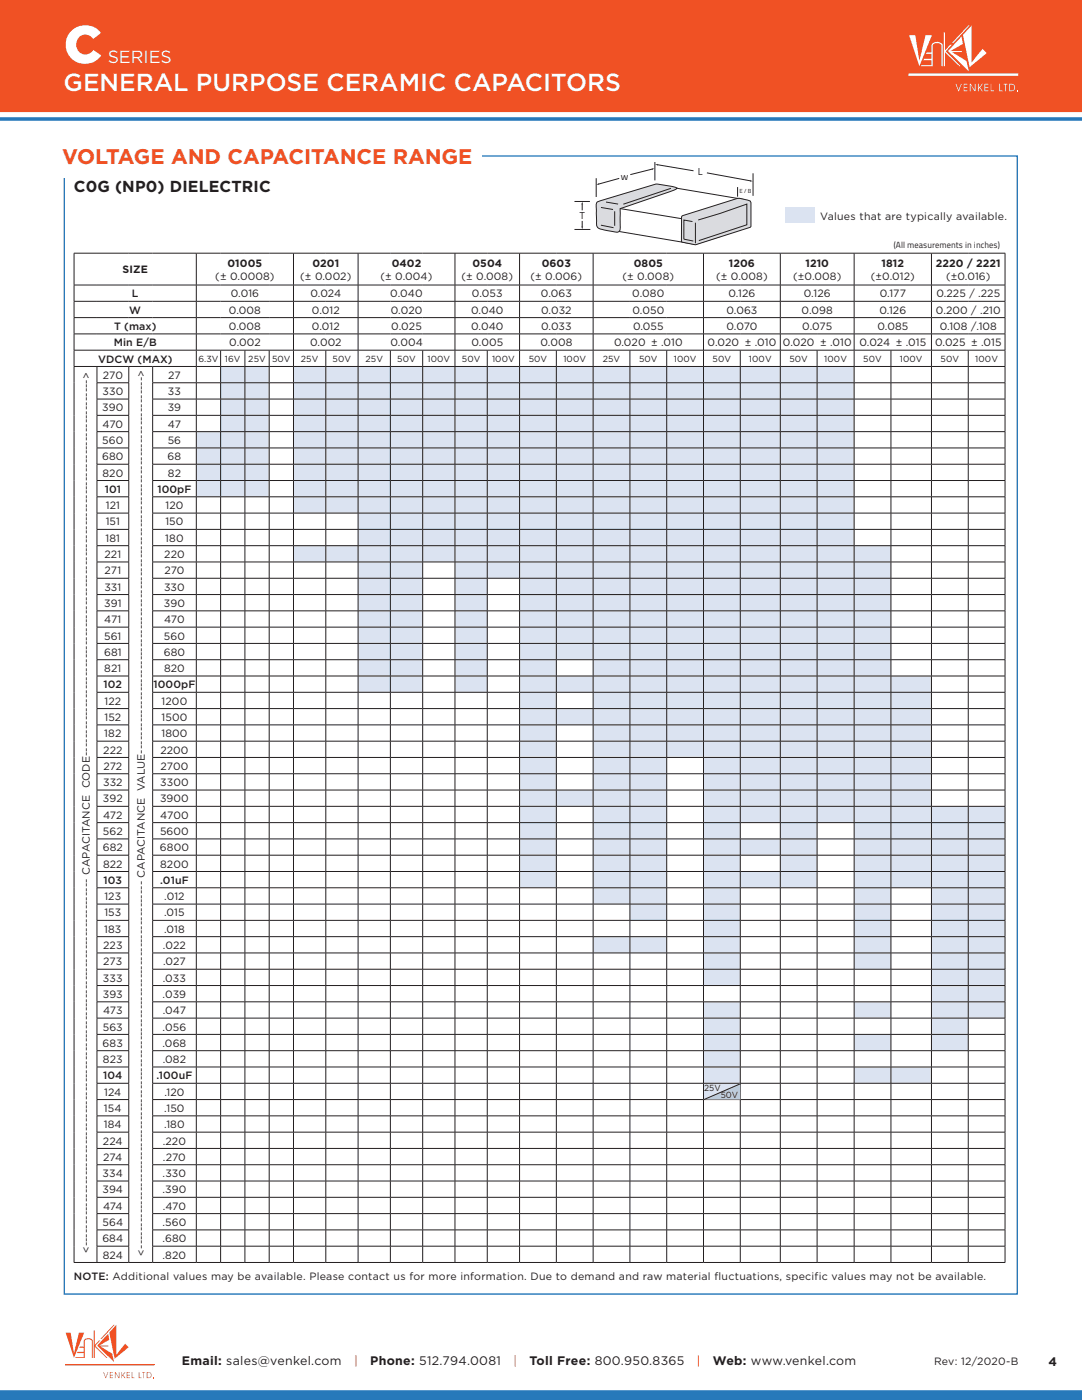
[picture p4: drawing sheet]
<svg xmlns="http://www.w3.org/2000/svg" width="216mm" height="279mm" viewBox="0 0 216 279" stroke-linecap="round" stroke-linejoin="round" font-family="sans-serif">
<defs><g id="words">
<text font-size="10.6" fill="#fff" x="12.7" y="12.6">C</text>
<text font-size="4.9" fill="#fff" x="12.7" y="18.2">GENERAL PURPOSE CERAMIC CAPACITORS</text>
<text font-size="4.2" fill="#f05124" x="12.4" y="32.8">VOLTAGE AND CAPACITANCE RANGE</text>
<text font-size="3.5" fill="#fff" x="21.5" y="12.6">SERIES</text>
<text font-size="3.2" fill="#231f20" x="14.7" y="38.4">C0G (NP0) DIELECTRIC</text>
<g font-size="2.5" fill="#231f20">
<text x="36.3" y="272.4">Email: sales@venkel.com</text>
<text x="73.9" y="272.4">Phone: 512.794.0081</text>
<text x="105.7" y="272.4">Toll Free: 800.950.8365</text>
<text x="142.3" y="272.4">Web: www.venkel.com</text>
<text x="209.2" y="272.6">4</text>
</g>
<g font-size="2.5" fill="#f05124">
<text x="70.6" y="272.4">|</text>
<text x="102.4" y="272.4">|</text>
<text x="139.1" y="272.4">|</text>
</g>
<g font-size="2.1" fill="#231f20">
<text x="163.7" y="43.8">Values that are typically available.</text>
<text x="45.4" y="53.3">01005</text>
<text x="62.3" y="53.3">0201</text>
<text x="78.2" y="53.3">0402</text>
<text x="94.3" y="53.3">0504</text>
<text x="108.1" y="53.3">0603</text>
<text x="126.5" y="53.3">0805</text>
<text x="145.4" y="53.3">1206</text>
<text x="160.7" y="53.3">1210</text>
<text x="175.9" y="53.3">1812</text>
<text x="186.7" y="53.3">2220 / 2221</text>
<text x="24.5" y="54.6">SIZE</text>
<text x="26.3" y="59.4">L</text>
<text x="43" y="55.8">(± 0.0008)</text>
<text x="46" y="59.4">0.016</text>
<text x="59.9" y="55.8">(± 0.002)</text>
<text x="61.9" y="59.4">0.024</text>
<text x="75.9" y="55.8">(± 0.004)</text>
<text x="77.9" y="59.4">0.040</text>
<text x="92.1" y="55.8">(± 0.008)</text>
<text x="94.2" y="59.4">0.053</text>
<text x="105.9" y="55.8">(± 0.006)</text>
<text x="107.9" y="59.4">0.063</text>
<text x="124.2" y="55.8">(± 0.008)</text>
<text x="126.2" y="59.4">0.080</text>
<text x="142.9" y="55.8">(± 0.008)</text>
<text x="145.4" y="59.4">0.126</text>
<text x="158.3" y="55.8">(±0.008)</text>
<text x="160.4" y="59.4">0.126</text>
<text x="173.8" y="55.8">(±0.012)</text>
<text x="175.5" y="59.4">0.177</text>
<text x="186.8" y="59.4">0.225 / .225</text>
<text x="188.8" y="55.8">(±0.016)</text>
<text x="22.7" y="65.9">T (max)</text>
<text x="25.8" y="62.6">W</text>
<text x="45.7" y="62.6">0.008</text>
<text x="45.7" y="65.9">0.008</text>
<text x="62.2" y="62.6">0.012</text>
<text x="62.2" y="65.9">0.012</text>
<text x="78" y="62.6">0.020</text>
<text x="78.1" y="65.9">0.025</text>
<text x="94" y="62.6">0.040</text>
<text x="94" y="65.9">0.040</text>
<text x="108" y="65.9">0.033</text>
<text x="108" y="62.6">0.032</text>
<text x="126.2" y="62.6">0.050</text>
<text x="126.3" y="65.9">0.055</text>
<text x="144.9" y="65.9">0.070</text>
<text x="145" y="62.6">0.063</text>
<text x="160" y="62.6">0.098</text>
<text x="160.1" y="65.9">0.075</text>
<text x="175.1" y="65.9">0.085</text>
<text x="175.5" y="62.6">0.126</text>
<text x="186.8" y="62.6">0.200 / .210</text>
<text x="187.5" y="65.9">0.108 /.108</text>
<text x="22.7" y="69.1">Min E/B</text>
<text x="45.7" y="69.1">0.002</text>
<text x="61.9" y="69.1">0.002</text>
<text x="77.9" y="69.1">0.004</text>
<text x="94.1" y="69.1">0.005</text>
<text x="107.8" y="69.1">0.008</text>
<text x="122.5" y="69.1">0.020 ± .010</text>
<text x="141.2" y="69.1">0.020 ± .010</text>
<text x="156.2" y="69.1">0.020 ± .010</text>
<text x="171.5" y="69.1">0.024 ± .015</text>
<text x="186.6" y="69.1">0.025 ± .015</text>
<text x="19.6" y="72.4">VDCW (MAX)</text>
<text x="20.5" y="75.6">270</text>
<text x="33.6" y="75.6">27</text>
<text x="20.4" y="82.1">390</text>
<text x="20.4" y="78.9">330</text>
<text x="33.5" y="82.1">39</text>
<text x="33.5" y="78.9">33</text>
<text x="20.4" y="88.6">560</text>
<text x="20.5" y="85.4">470</text>
<text x="33.5" y="88.6">56</text>
<text x="33.5" y="85.4">47</text>
<text x="20.4" y="91.9">680</text>
<text x="20.4" y="95.1">820</text>
<text x="33.5" y="91.9">68</text>
<text x="33.5" y="95.1">82</text>
<text x="20.9" y="98.4">101</text>
<text x="21.1" y="101.6">121</text>
<text x="31.4" y="98.4">100pF</text>
<text x="33" y="101.6">120</text>
<text x="21.1" y="104.9">151</text>
<text x="33" y="104.9">150</text>
<text x="20.9" y="111.4">221</text>
<text x="21.1" y="108.1">181</text>
<text x="32.8" y="111.4">220</text>
<text x="33" y="108.1">180</text>
<text x="20.8" y="117.9">331</text>
<text x="20.9" y="114.6">271</text>
<text x="32.7" y="117.9">330</text>
<text x="32.8" y="114.6">270</text>
<text x="20.8" y="121.1">391</text>
<text x="20.8" y="124.4">471</text>
<text x="32.7" y="121.1">390</text>
<text x="32.7" y="124.4">470</text>
<text x="20.8" y="130.9">681</text>
<text x="20.8" y="127.6">561</text>
<text x="32.7" y="130.9">680</text>
<text x="32.7" y="127.6">560</text>
<text x="20.7" y="137.4">102</text>
<text x="20.8" y="134.1">821</text>
<text x="30.6" y="137.4">1000pF</text>
<text x="32.7" y="134.1">820</text>
<text x="20.8" y="143.9">152</text>
<text x="20.8" y="140.6">122</text>
<text x="32.2" y="143.9">1500</text>
<text x="32.3" y="140.6">1200</text>
<text x="20.8" y="147.1">182</text>
<text x="32.2" y="147.1">1800</text>
<text x="20.6" y="150.4">222</text>
<text x="20.6" y="153.6">272</text>
<text x="32" y="150.4">2200</text>
<text x="32" y="153.6">2700</text>
<text x="20.5" y="160.1">392</text>
<text x="20.6" y="156.9">332</text>
<text x="31.9" y="160.1">3900</text>
<text x="32" y="156.9">3300</text>
<text x="20.5" y="166.6">562</text>
<text x="20.6" y="163.4">472</text>
<text x="31.9" y="166.6">5600</text>
<text x="32" y="163.4">4700</text>
<text x="20.5" y="169.9">682</text>
<text x="20.6" y="173.1">822</text>
<text x="31.9" y="169.9">6800</text>
<text x="32" y="173.1">8200</text>
<text x="20.7" y="176.4">103</text>
<text x="20.8" y="179.6">123</text>
<text x="32" y="176.4">.01uF</text>
<text x="32.8" y="179.6">.012</text>
<text x="20.8" y="182.9">153</text>
<text x="32.8" y="182.9">.015</text>
<text x="20.6" y="189.4">223</text>
<text x="20.8" y="186.2">183</text>
<text x="32.5" y="189.4">.022</text>
<text x="32.7" y="186.2">.018</text>
<text x="20.5" y="195.9">333</text>
<text x="20.6" y="192.7">273</text>
<text x="32.5" y="195.9">.033</text>
<text x="32.5" y="192.7">.027</text>
<text x="20.5" y="199.2">393</text>
<text x="20.6" y="202.4">473</text>
<text x="32.5" y="199.2">.039</text>
<text x="32.5" y="202.4">.047</text>
<text x="20.5" y="208.9">683</text>
<text x="20.5" y="205.7">563</text>
<text x="32.4" y="208.9">.068</text>
<text x="32.4" y="205.7">.056</text>
<text x="20.5" y="212.2">823</text>
<text x="20.6" y="215.4">104</text>
<text x="31.2" y="215.4">.100uF</text>
<text x="32.5" y="212.2">.082</text>
<text x="20.8" y="221.9">154</text>
<text x="20.8" y="218.7">124</text>
<text x="32.8" y="221.9">.150</text>
<text x="32.8" y="218.7">.120</text>
<text x="20.7" y="225.2">184</text>
<text x="32.8" y="225.2">.180</text>
<text x="20.5" y="228.4">224</text>
<text x="20.6" y="231.7">274</text>
<text x="32.5" y="228.4">.220</text>
<text x="32.5" y="231.7">.270</text>
<text x="20.4" y="238.2">394</text>
<text x="20.5" y="234.9">334</text>
<text x="32.4" y="238.2">.390</text>
<text x="32.5" y="234.9">.330</text>
<text x="20.4" y="244.7">564</text>
<text x="20.6" y="241.4">474</text>
<text x="32.4" y="244.7">.560</text>
<text x="32.5" y="241.4">.470</text>
<text x="17.9" y="250.1" transform="rotate(-90 17.9 250.1)">&lt;----------------------------------------------------------------------------------- CAPACITANCE CODE-------------------------------------------------------------------------------------&gt;</text>
<text x="20.4" y="247.9">684</text>
<text x="20.5" y="251.2">824</text>
<text x="28.9" y="250.6" transform="rotate(-90 28.9 250.6)">&lt;----------------------------------------------------------------------------------- CAPACITANCE VALUE-------------------------------------------------------------------------------------&gt;</text>
<text x="32.4" y="247.9">.680</text>
<text x="32.4" y="251.2">.820</text>
<text x="14.7" y="255.4">NOTE: Additional values may be available. Please contact us for more information. Due to demand and raw material fluctuations, specific values may not be available.</text>
<text x="186.4" y="272.5">Rev: 12/2020-B</text>
</g>
<g font-size="2" fill="#231f20">
<text x="123.9" y="35.9">w</text>
<text x="139.2" y="34.8">L</text>
<text x="115.7" y="43.8">T</text>
</g>
<g font-size="1.8" fill="#231f20">
<text x="178.3" y="49.5">(All measurements in inches)</text>
<text x="39.6" y="72.2">6.3V</text>
<text x="44.9" y="72.2">16V</text>
<text x="49.5" y="72.2">25V</text>
<text x="54.3" y="72.2">50V</text>
<text x="60" y="72.2">25V</text>
<text x="66.4" y="72.2">50V</text>
<text x="72.9" y="72.2">25V</text>
<text x="79.3" y="72.2">50V</text>
<text x="85.3" y="72.2">100V</text>
<text x="92.2" y="72.2">50V</text>
<text x="98.2" y="72.2">100V</text>
<text x="105.5" y="72.2">50V</text>
<text x="112.4" y="72.2">100V</text>
<text x="120.3" y="72.2">25V</text>
<text x="127.5" y="72.2">50V</text>
<text x="134.4" y="72.2">100V</text>
<text x="142.2" y="72.2">50V</text>
<text x="149.4" y="72.2">100V</text>
<text x="157.5" y="72.2">50V</text>
<text x="164.5" y="72.2">100V</text>
<text x="172.3" y="72.2">50V</text>
<text x="179.6" y="72.2">100V</text>
<text x="187.7" y="72.2">50V</text>
<text x="194.6" y="72.2">100V</text>
<text x="140.5" y="217.8">25V</text>
<text x="143.8" y="219.2">50V</text>
</g>
<text font-size="1.2" fill="#231f20" x="147.6" y="38.4">E/B</text>
</g></defs>
<path d="M-.1 -.1h216v22.3h-216z" fill="#f05124" stroke="#f05124" stroke-width=".35"/>
<g fill="#f05124">
<path d="M23.2 264.4v6l1.8-2.2 .7 .7-2.8 2.3-1.1-5.3z"/>
<path d="M13.1 266h1l.7 4.1 1-4.1h1l-2 5z"/>
<path d="M21.6 266.2l.2 1.2-2 1.1h1.8v.2h-1.6l2.4 1.5 .4 1.6-3.4-3.3z"/>
<path d="M16.9 267.3a1.04 1.04 0 0 1 1.6 .4v3.3h-.2v-3.3a.83 .83 0 0 0-1.4 0v3.3h-1.9l.1-.2h1.6v-.8h-1.3l.1-.2h1.2v-.8h-.9l.1-.3h.8v-1z"/>
<path d="M18.7 265.5h.2v2.9l.9-.9h.2l-1 1.1 2.4 2.4h-.2l-2.3-2.3v2.3h-.2z"/>
<path d="M22.7 264.4h.2l-2.6 2.8h-.3z"/>
<path d="M20.6 273.8h.1l.4 1.1 .4-1.1h.1l-.5 1.2z"/>
<path d="M21.9 273.8h.6v.2h-.5v.4h.5v.1h-.5v.4h.5v.1h-.6z"/>
<path d="M22.9 273.8h.2l.6 1.1v-1.1h.1v1.2h-.1l-.7-1v1h-.1z"/>
<path d="M24.2 273.8h.1v.7l.7-.7-.4 .6 .4 .6h-.1l-.4-.5-.2 .5h-.1z"/>
<path d="M25.3 273.8h.6v.2h-.5v.4h.5v.1h-.5v.4h.5v.1h-.6z"/>
<path d="M26.3 273.8h.1v1.1h.4v.1h-.5z"/>
<path d="M27.7 273.8h.1v1.1h.4v.1h-.5z"/>
<path d="M28.4 273.8h.6v.2h-.3v1h-.1v-1h-.2z"/>
<path d="M30.6 274.8h.1v.2h-.1z"/>
<path d="M29.3 273.8v1.2a.66 .66 0 0 0 .9-.6 .66 .66 0 0 0-.9-.6zM29.4 274a.52 .52 0 0 1 .7 .4 .52 .52 0 0 1-.7 .5z"/>
</g>
<path d="M13 272.4h17.8" fill="none" stroke="#f05124" stroke-width=".2"/>
<path d="M-.1 277.6h216v1.8h-216z" fill="#2779ba" stroke="#2779ba" stroke-width=".35"/>
<path d="M0 23.8h215.9" fill="none" stroke="#2779ba" stroke-width=".71" stroke-linecap="butt"/>
<g fill="#fff">
<path d="M193.9 5.1v7.4l2.2-2.8 .8 .9-3.4 2.8-1.4-6.4z"/>
<path d="M181.4 7h1.2l.9 5.1 1.2-5.1h1.3l-2.5 6.2z"/>
<path d="M191.8 7.3l.3 1.5-2.5 1.4h2.3v.2h-1.9l2.9 1.8 .4 2-4.1-4z"/>
<path d="M186 8.7a1.3 1.3 0 0 1 2.1 .4v4.1h-.3v-4.1a1.03 1.03 0 0 0-1.7 0v4.1h-2.3v-.2h2.1v-1h-1.7l.2-.3h1.5v-.9h-1.1l.1-.4h1v-1.3z"/>
<path d="M188.3 6.5h.3v3.5l1-1.1h.3l-1.2 1.3 3 3h-.3l-2.8-2.8v2.8h-.3z"/>
<path d="M193.2 5.1h.3l-3.2 3.5h-.3z"/>
<path d="M190.7 16.7h.1l.5 1.3 .4-1.3h.2l-.6 1.5h-.1z"/>
<path d="M192.3 16.7h.7v.2h-.6v.5h.6v.1h-.6v.6h.6v.1h-.7z"/>
<path d="M193.5 16.7h.2l.8 1.3v-1.3h.1v1.5h-.1l-.8-1.3v1.3h-.2z"/>
<path d="M195.1 16.7h.2v.8l.7-.8h.1l-.6 .7 .6 .8h-.2l-.5-.7-.1 .2v.5h-.2z"/>
<path d="M196.4 16.7h.8v.2h-.6v.5h.6v.1h-.6v.6h.6v.1h-.8z"/>
<path d="M197.7 16.7h.1v1.4h.5v.1h-.6z"/>
<path d="M199.4 16.7h.1v1.4h.6v.1h-.7z"/>
<path d="M200.2 16.7h.8v.2h-.3v1.3h-.2v-1.3h-.3z"/>
<path d="M203 17.9h.2v.3h-.2z"/>
<path d="M201.5 16.9a.64 .64 0 0 1 .9 .6 .64 .64 0 0 1-.9 .6zM201.4 16.7v1.5a.82 .82 0 0 0 1.2-.7 .82 .82 0 0 0-1.2-.8z"/>
</g>
<path d="M181.3 14.9h21.9" fill="none" stroke="#fff" stroke-width=".45"/>
<path d="M12.8 31.1h190.2v227.2h-190.2z" fill="none" stroke="#2779ba" stroke-width=".26"/>
<path d="M139.9 47.1l6.6-2.1 .1 .3-6.7 2.1z" fill="#dcdddf"/>
<path d="M139.9 47.1l6.6-2.1 .1 .3-6.7 2.1z" fill="none" stroke="#231f20" stroke-width=".2"/>
<path d="M139.9 44.9l6.7-2v.2l-6.7 2.1z" fill="#dcdddf"/>
<path d="M139.9 44.9l6.7-2v.2l-6.7 2.1z" fill="none" stroke="#231f20" stroke-width=".2"/>
<path d="M139.9 46l6.6-2.1 .1 .3-6.7 2.1z" fill="#dcdddf"/>
<path d="M135 37.6l13.3 2.2M123.5 46.2l15.2 2.6M123.7 41.6l15 2.5M139.9 46l6.6-2.1 .1 .3-6.7 2.1zM143.7 47.2l-5 1.6" fill="none" stroke="#231f20" stroke-width=".2"/>
<path d="M119.1 40.4l.6-.3 11.2-3.4 3.2 .5 1 .3-.2 .3-1.2 .5-10 3.3 .1 3.4a.9 .9 0 0 1-.2 1.1 .9 .9 0 0 1-1.1 .2l-1.8-.4a1.49 1.49 0 0 1-1.7-1.8v-3.2z" fill="#dcdddf"/>
<path d="M133.9 37.6l-9.5 3.2M119.1 40.4l.6-.3 11.2-3.4 3.2 .5 1 .3-.2 .3-1.2 .5-10 3.3 .1 3.4a.9 .9 0 0 1-.2 1.1 .9 .9 0 0 1-1.1 .2l-1.8-.4a1.49 1.49 0 0 1-1.7-1.8v-3.2zM119.9 44.9l2.5 .5M119.9 41.4l2.4 .4M120.9 40.3l2.4 .4M122.7 42.2v2.9" fill="none" stroke="#231f20" stroke-width=".2"/>
<path d="M136.1 43.1l11-3.5h.4l1.7 .3 .5 .2 .1 .3v4.8l-.1 .2-10.9 3.5-2.7-.6-.1-.1z" fill="#dcdddf"/>
<path d="M119 35.6v3.7M130.7 32.3v3.7M141.1 34.5l8.7 1.6M147.2 37.3v2M150.3 34.6v4.5M136.1 43.1l11-3.5h.4l1.7 .3 .5 .2 .1 .3v4.8l-.1 .2-10.9 3.5-2.7-.6-.1-.1zM138.2 44.2l-1.7-.3v3.8l1.8 .4M139.3 43.9l4.4-1.3 5.3-1.9v4.2l-9.5 3.1" fill="none" stroke="#231f20" stroke-width=".2"/>
<path d="M149.7 35.9l.6 .3-.7 .1 .2-.2z" fill="#231f20"/>
<path d="M131.1 32.9l7.3 1.2" fill="none" stroke="#231f20" stroke-width=".2"/>
<path d="M130.7 32.8l.6-.1-.1 .2v.2z" fill="#231f20"/>
<path d="M123.6 35.6l-4.2 1.2" fill="none" stroke="#231f20" stroke-width=".2"/>
<path d="M119 36.9l.5-.4-.1 .2 .2 .2z" fill="#231f20"/>
<path d="M130.2 33.7l-4.4 1.2" fill="none" stroke="#231f20" stroke-width=".2"/>
<path d="M130 33.6h.6l-.5 .3 .1-.2z" fill="#231f20"/>
<path d="M116.2 44.1v1.2" fill="none" stroke="#231f20" stroke-width=".2"/>
<path d="M116 45.2l.2 .1 .2-.1-.2 .6z" fill="#231f20"/>
<path d="M114.6 45.8h3.2M116.2 40.7v1.3" fill="none" stroke="#231f20" stroke-width=".2"/>
<path d="M116.2 40.2l.2 .6-.2-.1-.2 .1z" fill="#231f20"/>
<path d="M114.6 40.2h3.1M138.8 44.4v4.1" fill="none" stroke="#231f20" stroke-width=".2"/>
<g fill="#dbe3f1">
<path d="M44 73.1h4.9v3.3h-4.9zM48.9 73.1h4.8v3.3h-4.8zM58.6 73.1h6.4v3.3h-6.4zM65 73.1h6.5v3.3h-6.5zM71.5 73.1h6.4v3.3h-6.4zM77.9 73.1h6.4v3.3h-6.4zM84.3 73.1h6.5v3.3h-6.5zM90.8 73.1h6.4v3.3h-6.4zM97.2 73.1h6.5v3.3h-6.5zM103.7 73.1h7.3v3.3h-7.3zM111 73.1h7.4v3.3h-7.4zM118.4 73.1h7.3v3.3h-7.3zM125.7 73.1h7.3v3.3h-7.3zM133 73.1h7.4v3.3h-7.4zM140.4 73.1h7.3v3.3h-7.3zM147.7 73.1h8v3.3h-8zM155.7 73.1h7.3v3.3h-7.3zM163 73.1h7.4v3.3h-7.4zM44 76.4h4.9v3.2h-4.9zM48.9 76.4h4.8v3.2h-4.8zM58.6 76.4h6.4v3.2h-6.4zM65 76.4h6.5v3.2h-6.5zM71.5 76.4h6.4v3.2h-6.4zM77.9 76.4h6.4v3.2h-6.4zM84.3 76.4h6.5v3.2h-6.5zM90.8 76.4h6.4v3.2h-6.4zM97.2 76.4h6.5v3.2h-6.5zM103.7 76.4h7.3v3.2h-7.3zM111 76.4h7.4v3.2h-7.4zM118.4 76.4h7.3v3.2h-7.3zM125.7 76.4h7.3v3.2h-7.3zM133 76.4h7.4v3.2h-7.4zM140.4 76.4h7.3v3.2h-7.3zM147.7 76.4h8v3.2h-8zM155.7 76.4h7.3v3.2h-7.3zM163 76.4h7.4v3.2h-7.4zM44 79.6h4.9v3.3h-4.9zM48.9 79.6h4.8v3.3h-4.8zM58.6 79.6h6.4v3.3h-6.4zM65 79.6h6.5v3.3h-6.5zM71.5 79.6h6.4v3.3h-6.4zM77.9 79.6h6.4v3.3h-6.4zM84.3 79.6h6.5v3.3h-6.5zM90.8 79.6h6.4v3.3h-6.4zM97.2 79.6h6.5v3.3h-6.5zM103.7 79.6h7.3v3.3h-7.3zM111 79.6h7.4v3.3h-7.4zM118.4 79.6h7.3v3.3h-7.3zM125.7 79.6h7.3v3.3h-7.3zM133 79.6h7.4v3.3h-7.4zM140.4 79.6h7.3v3.3h-7.3zM147.7 79.6h8v3.3h-8zM155.7 79.6h7.3v3.3h-7.3zM163 79.6h7.4v3.3h-7.4zM44 82.9h4.9v3.2h-4.9zM48.9 82.9h4.8v3.2h-4.8zM58.6 82.9h6.4v3.2h-6.4zM65 82.9h6.5v3.2h-6.5zM71.5 82.9h6.4v3.2h-6.4zM77.9 82.9h6.4v3.2h-6.4zM84.3 82.9h6.5v3.2h-6.5zM90.8 82.9h6.4v3.2h-6.4zM97.2 82.9h6.5v3.2h-6.5zM103.7 82.9h7.3v3.2h-7.3zM111 82.9h7.4v3.2h-7.4zM118.4 82.9h7.3v3.2h-7.3zM125.7 82.9h7.3v3.2h-7.3zM133 82.9h7.4v3.2h-7.4zM140.4 82.9h7.3v3.2h-7.3zM147.7 82.9h8v3.2h-8zM155.7 82.9h7.3v3.2h-7.3zM163 82.9h7.4v3.2h-7.4zM39.2 86.1h4.8v3.3h-4.8zM44 86.1h4.9v3.3h-4.9zM48.9 86.1h4.8v3.3h-4.8zM58.6 86.1h6.4v3.3h-6.4zM65 86.1h6.5v3.3h-6.5zM71.5 86.1h6.4v3.3h-6.4zM77.9 86.1h6.4v3.3h-6.4zM84.3 86.1h6.5v3.3h-6.5zM90.8 86.1h6.4v3.3h-6.4zM97.2 86.1h6.5v3.3h-6.5zM103.7 86.1h7.3v3.3h-7.3zM111 86.1h7.4v3.3h-7.4zM118.4 86.1h7.3v3.3h-7.3zM125.7 86.1h7.3v3.3h-7.3zM133 86.1h7.4v3.3h-7.4zM140.4 86.1h7.3v3.3h-7.3zM147.7 86.1h8v3.3h-8zM155.7 86.1h7.3v3.3h-7.3zM163 86.1h7.4v3.3h-7.4zM39.2 89.4h4.8v3.2h-4.8zM44 89.4h4.9v3.2h-4.9zM48.9 89.4h4.8v3.2h-4.8zM58.6 89.4h6.4v3.2h-6.4zM65 89.4h6.5v3.2h-6.5zM71.5 89.4h6.4v3.2h-6.4zM77.9 89.4h6.4v3.2h-6.4zM84.3 89.4h6.5v3.2h-6.5zM90.8 89.4h6.4v3.2h-6.4zM97.2 89.4h6.5v3.2h-6.5zM103.7 89.4h7.3v3.2h-7.3zM111 89.4h7.4v3.2h-7.4zM118.4 89.4h7.3v3.2h-7.3zM125.7 89.4h7.3v3.2h-7.3zM133 89.4h7.4v3.2h-7.4zM140.4 89.4h7.3v3.2h-7.3zM147.7 89.4h8v3.2h-8zM155.7 89.4h7.3v3.2h-7.3zM163 89.4h7.4v3.2h-7.4zM39.2 92.6h4.8v3.3h-4.8zM44 92.6h4.9v3.3h-4.9zM48.9 92.6h4.8v3.3h-4.8zM58.6 92.6h6.4v3.3h-6.4zM65 92.6h6.5v3.3h-6.5zM71.5 92.6h6.4v3.3h-6.4zM77.9 92.6h6.4v3.3h-6.4zM84.3 92.6h6.5v3.3h-6.5zM90.8 92.6h6.4v3.3h-6.4zM97.2 92.6h6.5v3.3h-6.5zM103.7 92.6h7.3v3.3h-7.3zM111 92.6h7.4v3.3h-7.4zM118.4 92.6h7.3v3.3h-7.3zM125.7 92.6h7.3v3.3h-7.3zM133 92.6h7.4v3.3h-7.4zM140.4 92.6h7.3v3.3h-7.3zM147.7 92.6h8v3.3h-8zM155.7 92.6h7.3v3.3h-7.3zM163 92.6h7.4v3.3h-7.4zM48.9 95.9h4.8v3.2h-4.8zM58.6 95.9h6.4v3.2h-6.4zM65 95.9h6.5v3.2h-6.5zM71.5 95.9h6.4v3.2h-6.4zM77.9 95.9h6.4v3.2h-6.4zM84.3 95.9h6.5v3.2h-6.5zM90.8 95.9h6.4v3.2h-6.4zM97.2 95.9h6.5v3.2h-6.5zM103.7 95.9h7.3v3.2h-7.3zM111 95.9h7.4v3.2h-7.4zM118.4 95.9h7.3v3.2h-7.3zM125.7 95.9h7.3v3.2h-7.3zM133 95.9h7.4v3.2h-7.4zM140.4 95.9h7.3v3.2h-7.3zM147.7 95.9h8v3.2h-8zM155.7 95.9h7.3v3.2h-7.3zM163 95.9h7.4v3.2h-7.4zM58.6 99.1h6.4v3.3h-6.4zM65 99.1h6.5v3.3h-6.5zM71.5 99.1h6.4v3.3h-6.4zM77.9 99.1h6.4v3.3h-6.4zM84.3 99.1h6.5v3.3h-6.5zM90.8 99.1h6.4v3.3h-6.4zM97.2 99.1h6.5v3.3h-6.5zM103.7 99.1h7.3v3.3h-7.3zM111 99.1h7.4v3.3h-7.4zM118.4 99.1h7.3v3.3h-7.3zM125.7 99.1h7.3v3.3h-7.3zM133 99.1h7.4v3.3h-7.4zM140.4 99.1h7.3v3.3h-7.3zM147.7 99.1h8v3.3h-8zM155.7 99.1h7.3v3.3h-7.3zM163 99.1h7.4v3.3h-7.4zM71.5 102.4h6.4v3.3h-6.4zM77.9 102.4h6.4v3.3h-6.4zM84.3 102.4h6.5v3.3h-6.5zM90.8 102.4h6.4v3.3h-6.4zM97.2 102.4h6.5v3.3h-6.5zM103.7 102.4h7.3v3.3h-7.3zM111 102.4h7.4v3.3h-7.4zM118.4 102.4h7.3v3.3h-7.3zM125.7 102.4h7.3v3.3h-7.3zM133 102.4h7.4v3.3h-7.4zM140.4 102.4h7.3v3.3h-7.3zM147.7 102.4h8v3.3h-8zM155.7 102.4h7.3v3.3h-7.3zM163 102.4h7.4v3.3h-7.4zM71.5 105.7h6.4v3.2h-6.4zM77.9 105.7h6.4v3.2h-6.4zM84.3 105.7h6.5v3.2h-6.5zM90.8 105.7h6.4v3.2h-6.4zM97.2 105.7h6.5v3.2h-6.5zM103.7 105.7h7.3v3.2h-7.3zM111 105.7h7.4v3.2h-7.4zM118.4 105.7h7.3v3.2h-7.3zM125.7 105.7h7.3v3.2h-7.3zM133 105.7h7.4v3.2h-7.4zM140.4 105.7h7.3v3.2h-7.3zM147.7 105.7h8v3.2h-8zM155.7 105.7h7.3v3.2h-7.3zM163 105.7h7.4v3.2h-7.4zM58.6 108.9h6.4v3.3h-6.4zM65 108.9h6.5v3.3h-6.5zM71.5 108.9h6.4v3.3h-6.4zM77.9 108.9h6.4v3.3h-6.4zM84.3 108.9h6.5v3.3h-6.5zM90.8 108.9h6.4v3.3h-6.4zM97.2 108.9h6.5v3.3h-6.5zM103.7 108.9h7.3v3.3h-7.3zM111 108.9h7.4v3.3h-7.4zM118.4 108.9h7.3v3.3h-7.3zM125.7 108.9h7.3v3.3h-7.3zM133 108.9h7.4v3.3h-7.4zM140.4 108.9h7.3v3.3h-7.3zM147.7 108.9h8v3.3h-8zM155.7 108.9h7.3v3.3h-7.3zM163 108.9h7.4v3.3h-7.4zM71.5 112.2h6.4v3.2h-6.4zM77.9 112.2h6.4v3.2h-6.4zM97.2 112.2h6.5v3.2h-6.5zM103.7 112.2h7.3v3.2h-7.3zM111 112.2h7.4v3.2h-7.4zM118.4 112.2h7.3v3.2h-7.3zM125.7 112.2h7.3v3.2h-7.3zM133 112.2h7.4v3.2h-7.4zM140.4 112.2h7.3v3.2h-7.3zM147.7 112.2h8v3.2h-8zM155.7 112.2h7.3v3.2h-7.3zM163 112.2h7.4v3.2h-7.4zM71.5 115.4h6.4v3.3h-6.4zM77.9 115.4h6.4v3.3h-6.4zM103.7 115.4h7.3v3.3h-7.3zM111 115.4h7.4v3.3h-7.4zM118.4 115.4h7.3v3.3h-7.3zM125.7 115.4h7.3v3.3h-7.3zM133 115.4h7.4v3.3h-7.4zM140.4 115.4h7.3v3.3h-7.3zM147.7 115.4h8v3.3h-8zM155.7 115.4h7.3v3.3h-7.3zM163 115.4h7.4v3.3h-7.4zM71.5 118.7h6.4v3.2h-6.4zM77.9 118.7h6.4v3.2h-6.4zM103.7 118.7h7.3v3.2h-7.3zM111 118.7h7.4v3.2h-7.4zM118.4 118.7h7.3v3.2h-7.3zM125.7 118.7h7.3v3.2h-7.3zM133 118.7h7.4v3.2h-7.4zM140.4 118.7h7.3v3.2h-7.3zM147.7 118.7h8v3.2h-8zM155.7 118.7h7.3v3.2h-7.3zM163 118.7h7.4v3.2h-7.4zM71.5 121.9h6.4v3.3h-6.4zM77.9 121.9h6.4v3.3h-6.4zM103.7 121.9h7.3v3.3h-7.3zM111 121.9h7.4v3.3h-7.4zM118.4 121.9h7.3v3.3h-7.3zM125.7 121.9h7.3v3.3h-7.3zM133 121.9h7.4v3.3h-7.4zM140.4 121.9h7.3v3.3h-7.3zM147.7 121.9h8v3.3h-8zM155.7 121.9h7.3v3.3h-7.3zM163 121.9h7.4v3.3h-7.4zM71.5 125.2h6.4v3.2h-6.4zM77.9 125.2h6.4v3.2h-6.4zM103.7 125.2h7.3v3.2h-7.3zM111 125.2h7.4v3.2h-7.4zM118.4 125.2h7.3v3.2h-7.3zM125.7 125.2h7.3v3.2h-7.3zM133 125.2h7.4v3.2h-7.4zM140.4 125.2h7.3v3.2h-7.3zM147.7 125.2h8v3.2h-8zM155.7 125.2h7.3v3.2h-7.3zM163 125.2h7.4v3.2h-7.4zM71.5 128.4h6.4v3.3h-6.4zM77.9 128.4h6.4v3.3h-6.4zM103.7 128.4h7.3v3.3h-7.3zM111 128.4h7.4v3.3h-7.4zM118.4 128.4h7.3v3.3h-7.3zM125.7 128.4h7.3v3.3h-7.3zM133 128.4h7.4v3.3h-7.4zM140.4 128.4h7.3v3.3h-7.3zM147.7 128.4h8v3.3h-8zM155.7 128.4h7.3v3.3h-7.3zM163 128.4h7.4v3.3h-7.4zM71.5 131.7h6.4v3.2h-6.4zM77.9 131.7h6.4v3.2h-6.4zM103.7 131.7h7.3v3.2h-7.3zM71.5 134.9h6.4v3.3h-6.4zM77.9 134.9h6.4v3.3h-6.4zM103.7 134.9h7.3v3.3h-7.3zM111 134.9h7.4v3.3h-7.4zM177.8 134.9h8.1v3.3h-8.1zM103.7 138.2h7.3v3.2h-7.3zM177.8 138.2h8.1v3.2h-8.1zM103.7 141.4h7.3v3.3h-7.3zM111 141.4h7.4v3.3h-7.4zM177.8 141.4h8.1v3.3h-8.1zM103.7 144.7h7.3v3.2h-7.3zM140.4 144.7h7.3v3.2h-7.3zM177.8 144.7h8.1v3.2h-8.1zM103.7 147.9h7.3v3.3h-7.3zM140.4 147.9h7.3v3.3h-7.3zM177.8 147.9h8.1v3.3h-8.1zM103.7 151.2h7.3v3.2h-7.3zM140.4 151.2h7.3v3.2h-7.3zM103.7 154.4h7.3v3.3h-7.3zM140.4 154.4h7.3v3.3h-7.3zM103.7 157.7h7.3v3.2h-7.3zM111 157.7h7.4v3.2h-7.4zM140.4 157.7h7.3v3.2h-7.3zM103.7 160.9h7.3v3.3h-7.3zM140.4 160.9h7.3v3.3h-7.3zM185.9 160.9h7.3v3.3h-7.3zM193.2 160.9h7.3v3.3h-7.3zM103.7 164.2h7.3v3.2h-7.3zM140.4 164.2h7.3v3.2h-7.3zM177.8 164.2h8.1v3.2h-8.1zM185.9 164.2h7.3v3.2h-7.3zM193.2 164.2h7.3v3.2h-7.3zM103.7 167.4h7.3v3.3h-7.3zM140.4 167.4h7.3v3.3h-7.3zM147.7 167.4h8v3.3h-8zM177.8 167.4h8.1v3.3h-8.1zM185.9 167.4h7.3v3.3h-7.3zM193.2 167.4h7.3v3.3h-7.3zM103.7 170.7h7.3v3.2h-7.3zM140.4 170.7h7.3v3.2h-7.3zM177.8 170.7h8.1v3.2h-8.1zM185.9 170.7h7.3v3.2h-7.3zM193.2 170.7h7.3v3.2h-7.3zM103.7 173.9h7.3v3.3h-7.3zM177.8 173.9h8.1v3.3h-8.1zM185.9 173.9h7.3v3.3h-7.3zM193.2 173.9h7.3v3.3h-7.3zM140.4 177.2h7.3v3.2h-7.3zM185.9 177.2h7.3v3.2h-7.3zM193.2 177.2h7.3v3.2h-7.3zM140.4 180.4h7.3v3.3h-7.3zM185.9 180.4h7.3v3.3h-7.3zM193.2 180.4h7.3v3.3h-7.3zM140.4 183.7h7.3v3.2h-7.3zM185.9 183.7h7.3v3.2h-7.3zM193.2 183.7h7.3v3.2h-7.3zM118.4 186.9h7.3v3.3h-7.3zM125.7 186.9h7.3v3.3h-7.3zM140.4 186.9h7.3v3.3h-7.3zM185.9 186.9h7.3v3.3h-7.3zM193.2 186.9h7.3v3.3h-7.3zM140.4 190.2h7.3v3.2h-7.3zM185.9 190.2h7.3v3.2h-7.3zM193.2 190.2h7.3v3.2h-7.3zM140.4 193.4h7.3v3.3h-7.3zM185.9 193.4h7.3v3.3h-7.3zM193.2 193.4h7.3v3.3h-7.3zM185.9 196.7h7.3v3.2h-7.3zM193.2 196.7h7.3v3.2h-7.3zM140.4 199.9h7.3v3.3h-7.3zM185.9 199.9h7.3v3.3h-7.3zM193.2 199.9h7.3v3.3h-7.3zM140.4 203.2h7.3v3.2h-7.3zM185.9 203.2h7.3v3.2h-7.3zM140.4 206.4h7.3v3.3h-7.3zM185.9 206.4h7.3v3.3h-7.3zM140.4 209.7h7.3v3.2h-7.3zM140.4 212.9h7.3v3.3h-7.3zM170.4 212.9h7.4v3.3h-7.4zM177.8 212.9h8.1v3.3h-8.1zM140.4 216.2h7.3v3.2h-7.3z"/>
<path d="M39.2 95.9h4.8v3.2h-4.8zM44 95.9h4.9v3.2h-4.9zM170.4 108.9h7.4v3.3h-7.4zM90.8 112.2h6.4v3.2h-6.4zM170.4 112.2h7.4v3.2h-7.4zM90.8 115.4h6.4v3.3h-6.4zM170.4 115.4h7.4v3.3h-7.4zM90.8 118.7h6.4v3.2h-6.4zM170.4 118.7h7.4v3.2h-7.4zM90.8 121.9h6.4v3.3h-6.4zM170.4 121.9h7.4v3.3h-7.4zM90.8 125.2h6.4v3.2h-6.4zM170.4 125.2h7.4v3.2h-7.4zM90.8 128.4h6.4v3.3h-6.4zM170.4 128.4h7.4v3.3h-7.4zM90.8 131.7h6.4v3.2h-6.4zM118.4 131.7h7.3v3.2h-7.3zM125.7 131.7h7.3v3.2h-7.3zM133 131.7h7.4v3.2h-7.4zM140.4 131.7h7.3v3.2h-7.3zM147.7 131.7h8v3.2h-8zM155.7 131.7h7.3v3.2h-7.3zM163 131.7h7.4v3.2h-7.4zM170.4 131.7h7.4v3.2h-7.4zM90.8 134.9h6.4v3.3h-6.4zM118.4 134.9h7.3v3.3h-7.3zM125.7 134.9h7.3v3.3h-7.3zM133 134.9h7.4v3.3h-7.4zM140.4 134.9h7.3v3.3h-7.3zM147.7 134.9h8v3.3h-8zM155.7 134.9h7.3v3.3h-7.3zM163 134.9h7.4v3.3h-7.4zM170.4 134.9h7.4v3.3h-7.4zM118.4 138.2h7.3v3.2h-7.3zM125.7 138.2h7.3v3.2h-7.3zM133 138.2h7.4v3.2h-7.4zM140.4 138.2h7.3v3.2h-7.3zM147.7 138.2h8v3.2h-8zM155.7 138.2h7.3v3.2h-7.3zM163 138.2h7.4v3.2h-7.4zM170.4 138.2h7.4v3.2h-7.4zM118.4 141.4h7.3v3.3h-7.3zM125.7 141.4h7.3v3.3h-7.3zM133 141.4h7.4v3.3h-7.4zM140.4 141.4h7.3v3.3h-7.3zM147.7 141.4h8v3.3h-8zM155.7 141.4h7.3v3.3h-7.3zM163 141.4h7.4v3.3h-7.4zM170.4 141.4h7.4v3.3h-7.4zM118.4 144.7h7.3v3.2h-7.3zM125.7 144.7h7.3v3.2h-7.3zM133 144.7h7.4v3.2h-7.4zM147.7 144.7h8v3.2h-8zM155.7 144.7h7.3v3.2h-7.3zM163 144.7h7.4v3.2h-7.4zM170.4 144.7h7.4v3.2h-7.4zM118.4 147.9h7.3v3.3h-7.3zM125.7 147.9h7.3v3.3h-7.3zM133 147.9h7.4v3.3h-7.4zM147.7 147.9h8v3.3h-8zM155.7 147.9h7.3v3.3h-7.3zM163 147.9h7.4v3.3h-7.4zM170.4 147.9h7.4v3.3h-7.4zM118.4 151.2h7.3v3.2h-7.3zM125.7 151.2h7.3v3.2h-7.3zM147.7 151.2h8v3.2h-8zM155.7 151.2h7.3v3.2h-7.3zM163 151.2h7.4v3.2h-7.4zM170.4 151.2h7.4v3.2h-7.4zM177.8 151.2h8.1v3.2h-8.1zM118.4 154.4h7.3v3.3h-7.3zM125.7 154.4h7.3v3.3h-7.3zM147.7 154.4h8v3.3h-8zM155.7 154.4h7.3v3.3h-7.3zM163 154.4h7.4v3.3h-7.4zM170.4 154.4h7.4v3.3h-7.4zM177.8 154.4h8.1v3.3h-8.1zM118.4 157.7h7.3v3.2h-7.3zM125.7 157.7h7.3v3.2h-7.3zM147.7 157.7h8v3.2h-8zM155.7 157.7h7.3v3.2h-7.3zM163 157.7h7.4v3.2h-7.4zM170.4 157.7h7.4v3.2h-7.4zM177.8 157.7h8.1v3.2h-8.1zM118.4 160.9h7.3v3.3h-7.3zM125.7 160.9h7.3v3.3h-7.3zM147.7 160.9h8v3.3h-8zM155.7 160.9h7.3v3.3h-7.3zM163 160.9h7.4v3.3h-7.4zM170.4 160.9h7.4v3.3h-7.4zM177.8 160.9h8.1v3.3h-8.1zM118.4 164.2h7.3v3.2h-7.3zM125.7 164.2h7.3v3.2h-7.3zM155.7 164.2h7.3v3.2h-7.3zM170.4 164.2h7.4v3.2h-7.4zM118.4 167.4h7.3v3.3h-7.3zM125.7 167.4h7.3v3.3h-7.3zM155.7 167.4h7.3v3.3h-7.3zM170.4 167.4h7.4v3.3h-7.4zM118.4 170.7h7.3v3.2h-7.3zM125.7 170.7h7.3v3.2h-7.3zM155.7 170.7h7.3v3.2h-7.3zM170.4 170.7h7.4v3.2h-7.4zM118.4 173.9h7.3v3.3h-7.3zM125.7 173.9h7.3v3.3h-7.3zM140.4 173.9h7.3v3.3h-7.3zM147.7 173.9h8v3.3h-8zM155.7 173.9h7.3v3.3h-7.3zM170.4 173.9h7.4v3.3h-7.4zM118.4 177.2h7.3v3.2h-7.3zM125.7 177.2h7.3v3.2h-7.3zM170.4 177.2h7.4v3.2h-7.4zM125.7 180.4h7.3v3.3h-7.3zM170.4 180.4h7.4v3.3h-7.4zM170.4 183.7h7.4v3.2h-7.4zM170.4 186.9h7.4v3.3h-7.4zM170.4 190.2h7.4v3.2h-7.4zM170.4 199.9h7.4v3.3h-7.4zM170.4 206.4h7.4v3.3h-7.4z"/>
</g>
<g fill="none" stroke="#231f20" stroke-width=".2">
<path d="M14.7 50.5h185.9M14.7 56.9h185.9M14.8 50.6v6.2M14.8 56.9v3.2M39.2 50.6v6.2M39.2 56.9v3.2M58.6 50.6v6.2M58.6 56.9v3.2M71.5 50.6v6.2M71.5 56.9v3.2M90.8 50.6v6.2M90.8 56.9v3.2"/>
<path d="M103.7 50.6v6.2M103.7 56.9v3.2M118.4 50.6v6.2M118.4 56.9v3.2M140.4 50.6v6.2M140.4 56.9v3.2M155.7 50.6v6.2M155.7 56.9v3.2M170.4 50.6v6.2M170.4 56.9v3.2M185.9 50.6v6.2M185.9 56.9v3.2"/>
<path d="M200.5 50.6v6.2M200.5 56.9v3.2M14.7 60.1h185.9M14.7 63.4h185.9M14.7 66.6h185.9M14.7 69.9h185.9M14.7 73.1h185.9M14.8 60.2v3.1M14.8 63.4v3.2M14.8 66.7v3.1M14.8 69.9v3.2M14.8 73.2v178.7"/>
<path d="M19.3 76.4h6.4M19.3 79.6h6.4M19.3 73.2v3.1M19.3 76.4v3.2M19.3 79.7v3.1M25.7 73.2v3.1M25.7 76.4v3.2M25.7 79.7v3.1M30.4 76.4h170.2M30.4 79.6h170.2M30.5 73.2v3.1M30.5 76.4v3.2"/>
<path d="M30.5 79.7v3.1M39.2 60.2v3.1M39.2 63.4v3.2M39.2 66.7v3.1M39.2 69.9v3.2M39.2 73.2v3.1M39.2 76.4v3.2M39.2 79.7v3.1M44 69.9v3.2M44 73.2v3.1M44 76.4v3.2M44 79.7v3.1"/>
<path d="M48.9 69.9v3.2M48.9 73.2v3.1M48.9 76.4v3.2M48.9 79.7v3.1M53.7 69.9v3.2M53.7 73.2v3.1M53.7 76.4v3.2M53.7 79.7v3.1M58.6 60.2v3.1M58.6 63.4v3.2M58.6 66.7v3.1M58.6 69.9v3.2"/>
<path d="M58.6 73.2v3.1M58.6 76.4v3.2M58.6 79.7v3.1M65 69.9v3.2M65 73.2v3.1M65 76.4v3.2M65 79.7v3.1M71.5 60.2v3.1M71.5 63.4v3.2M71.5 66.7v3.1M71.5 69.9v3.2M71.5 73.2v3.1"/>
<path d="M71.5 76.4v3.2M71.5 79.7v3.1M77.9 69.9v3.2M77.9 73.2v3.1M77.9 76.4v3.2M77.9 79.7v3.1M84.3 69.9v3.2M84.3 73.2v3.1M84.3 76.4v3.2M84.3 79.7v3.1M90.8 60.2v3.1M90.8 63.4v3.2"/>
<path d="M90.8 66.7v3.1M90.8 69.9v3.2M90.8 73.2v3.1M90.8 76.4v3.2M90.8 79.7v3.1M97.2 69.9v3.2M97.2 73.2v3.1M97.2 76.4v3.2M97.2 79.7v3.1M103.7 60.2v3.1M103.7 63.4v3.2M103.7 66.7v3.1"/>
<path d="M103.7 69.9v3.2M103.7 73.2v3.1M103.7 76.4v3.2M103.7 79.7v3.1M111 69.9v3.2M111 73.2v3.1M111 76.4v3.2M111 79.7v3.1M118.4 60.2v3.1M118.4 63.4v3.2M118.4 66.7v3.1M118.4 69.9v3.2"/>
<path d="M118.4 73.2v3.1M118.4 76.4v3.2M118.4 79.7v3.1M125.7 69.9v3.2M125.7 73.2v3.1M125.7 76.4v3.2M125.7 79.7v3.1M133 69.9v3.2M133 73.2v3.1M133 76.4v3.2M133 79.7v3.1M140.4 60.2v3.1"/>
<path d="M140.4 63.4v3.2M140.4 66.7v3.1M140.4 69.9v3.2M140.4 73.2v3.1M140.4 76.4v3.2M140.4 79.7v3.1M147.7 69.9v3.2M147.7 73.2v3.1M147.7 76.4v3.2M147.7 79.7v3.1M155.7 60.2v3.1M155.7 63.4v3.2"/>
<path d="M155.7 66.7v3.1M155.7 69.9v3.2M155.7 73.2v3.1M155.7 76.4v3.2M155.7 79.7v3.1M163 69.9v3.2M163 73.2v3.1M163 76.4v3.2M163 79.7v3.1M170.4 60.2v3.1M170.4 63.4v3.2M170.4 66.7v3.1"/>
<path d="M170.4 69.9v3.2M170.4 73.2v3.1M170.4 76.4v3.2M170.4 79.7v3.1M177.8 69.9v3.2M177.8 73.2v3.1M177.8 76.4v3.2M177.8 79.7v3.1M185.9 60.2v3.1M185.9 63.4v3.2M185.9 66.7v3.1M185.9 69.9v3.2"/>
<path d="M185.9 73.2v3.1M185.9 76.4v3.2M185.9 79.7v3.1M193.2 69.9v3.2M193.2 73.2v3.1M193.2 76.4v3.2M193.2 79.7v3.1M200.5 60.2v3.1M200.5 63.4v3.2M200.5 66.7v3.1M200.5 69.9v3.2M200.5 73.2v3.1"/>
<path d="M200.5 76.4v3.2M200.5 79.7v3.1M19.3 82.9h6.4M19.3 86.1h6.4M19.3 89.4h6.4M19.3 92.6h6.4M19.3 95.9h6.4M19.3 99.1h6.4M19.3 82.9v3.2M19.3 86.2v3.2M19.3 89.4v3.2M19.3 92.7v3.2"/>
<path d="M19.3 95.9v3.2M19.3 99.2v3.2M25.7 82.9v3.2M25.7 86.2v3.2M25.7 89.4v3.2M25.7 92.7v3.2M25.7 95.9v3.2M25.7 99.2v3.2M30.4 82.9h170.2M30.4 86.1h170.2M30.4 89.4h170.2M30.4 92.6h170.2"/>
<path d="M30.4 95.9h170.2M30.4 99.1h170.2M30.5 82.9v3.2M30.5 86.2v3.2M30.5 89.4v3.2M30.5 92.7v3.2M30.5 95.9v3.2M30.5 99.2v3.2M39.2 82.9v3.2M39.2 86.2v3.2M39.2 89.4v3.2M39.2 92.7v3.2"/>
<path d="M39.2 95.9v3.2M39.2 99.2v3.2M44 82.9v3.2M44 86.2v3.2M44 89.4v3.2M44 92.7v3.2M44 95.9v3.2M44 99.2v3.2M48.9 82.9v3.2M48.9 86.2v3.2M48.9 89.4v3.2M48.9 92.7v3.2"/>
<path d="M48.9 95.9v3.2M48.9 99.2v3.2M53.7 82.9v3.2M53.7 86.2v3.2M53.7 89.4v3.2M53.7 92.7v3.2M53.7 95.9v3.2M53.7 99.2v3.2M58.6 82.9v3.2M58.6 86.2v3.2M58.6 89.4v3.2M58.6 92.7v3.2"/>
<path d="M58.6 95.9v3.2M58.6 99.2v3.2M65 82.9v3.2M65 86.2v3.2M65 89.4v3.2M65 92.7v3.2M65 95.9v3.2M65 99.2v3.2M71.5 82.9v3.2M71.5 86.2v3.2M71.5 89.4v3.2M71.5 92.7v3.2"/>
<path d="M71.5 95.9v3.2M71.5 99.2v3.2M77.9 82.9v3.2M77.9 86.2v3.2M77.9 89.4v3.2M77.9 92.7v3.2M77.9 95.9v3.2M77.9 99.2v3.2M84.3 82.9v3.2M84.3 86.2v3.2M84.3 89.4v3.2M84.3 92.7v3.2"/>
<path d="M84.3 95.9v3.2M84.3 99.2v3.2M90.8 82.9v3.2M90.8 86.2v3.2M90.8 89.4v3.2M90.8 92.7v3.2M90.8 95.9v3.2M90.8 99.2v3.2M97.2 82.9v3.2M97.2 86.2v3.2M97.2 89.4v3.2M97.2 92.7v3.2"/>
<path d="M97.2 95.9v3.2M97.2 99.2v3.2M103.7 82.9v3.2M103.7 86.2v3.2M103.7 89.4v3.2M103.7 92.7v3.2M103.7 95.9v3.2M103.7 99.2v3.2M111 82.9v3.2M111 86.2v3.2M111 89.4v3.2M111 92.7v3.2"/>
<path d="M111 95.9v3.2M111 99.2v3.2M118.4 82.9v3.2M118.4 86.2v3.2M118.4 89.4v3.2M118.4 92.7v3.2M118.4 95.9v3.2M118.4 99.2v3.2M125.7 82.9v3.2M125.7 86.2v3.2M125.7 89.4v3.2M125.7 92.7v3.2"/>
<path d="M125.7 95.9v3.2M125.7 99.2v3.2M133 82.9v3.2M133 86.2v3.2M133 89.4v3.2M133 92.7v3.2M133 95.9v3.2M133 99.2v3.2M140.4 82.9v3.2M140.4 86.2v3.2M140.4 89.4v3.2M140.4 92.7v3.2"/>
<path d="M140.4 95.9v3.2M140.4 99.2v3.2M147.7 82.9v3.2M147.7 86.2v3.2M147.7 89.4v3.2M147.7 92.7v3.2M147.7 95.9v3.2M147.7 99.2v3.2M155.7 82.9v3.2M155.7 86.2v3.2M155.7 89.4v3.2M155.7 92.7v3.2"/>
<path d="M155.7 95.9v3.2M155.7 99.2v3.2M163 82.9v3.2M163 86.2v3.2M163 89.4v3.2M163 92.7v3.2M163 95.9v3.2M163 99.2v3.2M170.4 82.9v3.2M170.4 86.2v3.2M170.4 89.4v3.2M170.4 92.7v3.2"/>
<path d="M170.4 95.9v3.2M170.4 99.2v3.2M177.8 82.9v3.2M177.8 86.2v3.2M177.8 89.4v3.2M177.8 92.7v3.2M177.8 95.9v3.2M177.8 99.2v3.2M185.9 82.9v3.2M185.9 86.2v3.2M185.9 89.4v3.2M185.9 92.7v3.2"/>
<path d="M185.9 95.9v3.2M185.9 99.2v3.2M193.2 82.9v3.2M193.2 86.2v3.2M193.2 89.4v3.2M193.2 92.7v3.2M193.2 95.9v3.2M193.2 99.2v3.2M200.5 82.9v3.2M200.5 86.2v3.2M200.5 89.4v3.2M200.5 92.7v3.2"/>
<path d="M200.5 95.9v3.2M200.5 99.2v3.2M19.3 102.4h6.4M19.3 105.7h6.4M19.3 108.9h6.4M19.3 112.2h6.4M19.3 115.4h6.4M19.3 118.7h6.4M19.3 102.4v3.2M19.3 105.7v3.2M19.3 108.9v3.2M19.3 112.2v3.2"/>
<path d="M19.3 115.4v3.2M19.3 118.7v3.2M25.7 102.4v3.2M25.7 105.7v3.2M25.7 108.9v3.2M25.7 112.2v3.2M25.7 115.4v3.2M25.7 118.7v3.2M30.4 102.4h170.2M30.4 105.7h170.2M30.4 108.9h170.2M30.4 112.2h170.2"/>
<path d="M30.4 115.4h170.2M30.4 118.7h170.2M30.5 102.4v3.2M30.5 105.7v3.2M30.5 108.9v3.2M30.5 112.2v3.2M30.5 115.4v3.2M30.5 118.7v3.2M39.2 102.4v3.2M39.2 105.7v3.2M39.2 108.9v3.2M39.2 112.2v3.2"/>
<path d="M39.2 115.4v3.2M39.2 118.7v3.2M44 102.4v3.2M44 105.7v3.2M44 108.9v3.2M44 112.2v3.2M44 115.4v3.2M44 118.7v3.2M48.9 102.4v3.2M48.9 105.7v3.2M48.9 108.9v3.2M48.9 112.2v3.2"/>
<path d="M48.9 115.4v3.2M48.9 118.7v3.2M53.7 102.4v3.2M53.7 105.7v3.2M53.7 108.9v3.2M53.7 112.2v3.2M53.7 115.4v3.2M53.7 118.7v3.2M58.6 102.4v3.2M58.6 105.7v3.2M58.6 108.9v3.2M58.6 112.2v3.2"/>
<path d="M58.6 115.4v3.2M58.6 118.7v3.2M65 102.4v3.2M65 105.7v3.2M65 108.9v3.2M65 112.2v3.2M65 115.4v3.2M65 118.7v3.2M71.5 102.4v3.2M71.5 105.7v3.2M71.5 108.9v3.2M71.5 112.2v3.2"/>
<path d="M71.5 115.4v3.2M71.5 118.7v3.2M77.9 102.4v3.2M77.9 105.7v3.2M77.9 108.9v3.2M77.9 112.2v3.2M77.9 115.4v3.2M77.9 118.7v3.2M84.3 102.4v3.2M84.3 105.7v3.2M84.3 108.9v3.2M84.3 112.2v3.2"/>
<path d="M84.3 115.4v3.2M84.3 118.7v3.2M90.8 102.4v3.2M90.8 105.7v3.2M90.8 108.9v3.2M90.8 112.2v3.2M90.8 115.4v3.2M90.8 118.7v3.2M97.2 102.4v3.2M97.2 105.7v3.2M97.2 108.9v3.2M97.2 112.2v3.2"/>
<path d="M97.2 115.4v3.2M97.2 118.7v3.2M103.7 102.4v3.2M103.7 105.7v3.2M103.7 108.9v3.2M103.7 112.2v3.2M103.7 115.4v3.2M103.7 118.7v3.2M111 102.4v3.2M111 105.7v3.2M111 108.9v3.2M111 112.2v3.2"/>
<path d="M111 115.4v3.2M111 118.7v3.2M118.4 102.4v3.2M118.4 105.7v3.2M118.4 108.9v3.2M118.4 112.2v3.2M118.4 115.4v3.2M118.4 118.7v3.2M125.7 102.4v3.2M125.7 105.7v3.2M125.7 108.9v3.2M125.7 112.2v3.2"/>
<path d="M125.7 115.4v3.2M125.7 118.7v3.2M133 102.4v3.2M133 105.7v3.2M133 108.9v3.2M133 112.2v3.2M133 115.4v3.2M133 118.7v3.2M140.4 102.4v3.2M140.4 105.7v3.2M140.4 108.9v3.2M140.4 112.2v3.2"/>
<path d="M140.4 115.4v3.2M140.4 118.7v3.2M147.7 102.4v3.2M147.7 105.7v3.2M147.7 108.9v3.2M147.7 112.2v3.2M147.7 115.4v3.2M147.7 118.7v3.2M155.7 102.4v3.2M155.7 105.7v3.2M155.7 108.9v3.2M155.7 112.2v3.2"/>
<path d="M155.7 115.4v3.2M155.7 118.7v3.2M163 102.4v3.2M163 105.7v3.2M163 108.9v3.2M163 112.2v3.2M163 115.4v3.2M163 118.7v3.2M170.4 102.4v3.2M170.4 105.7v3.2M170.4 108.9v3.2M170.4 112.2v3.2"/>
<path d="M170.4 115.4v3.2M170.4 118.7v3.2M177.8 102.4v3.2M177.8 105.7v3.2M177.8 108.9v3.2M177.8 112.2v3.2M177.8 115.4v3.2M177.8 118.7v3.2M185.9 102.4v3.2M185.9 105.7v3.2M185.9 108.9v3.2M185.9 112.2v3.2"/>
<path d="M185.9 115.4v3.2M185.9 118.7v3.2M193.2 102.4v3.2M193.2 105.7v3.2M193.2 108.9v3.2M193.2 112.2v3.2M193.2 115.4v3.2M193.2 118.7v3.2M200.5 102.4v3.2M200.5 105.7v3.2M200.5 108.9v3.2M200.5 112.2v3.2"/>
<path d="M200.5 115.4v3.2M200.5 118.7v3.2M19.3 121.9h6.4M19.3 125.2h6.4M19.3 128.4h6.4M19.3 131.7h6.4M19.3 134.9h6.4M19.3 138.2h6.4M19.3 122v3.1M19.3 125.2v3.2M19.3 128.5v3.1M19.3 131.7v3.2"/>
<path d="M19.3 135v3.1M19.3 138.2v3.2M25.7 122v3.1M25.7 125.2v3.2M25.7 128.5v3.1M25.7 131.7v3.2M25.7 135v3.1M25.7 138.2v3.2M30.4 121.9h170.2M30.4 125.2h170.2M30.4 128.4h170.2M30.4 131.7h170.2"/>
<path d="M30.4 134.9h170.2M30.4 138.2h170.2M30.5 122v3.1M30.5 125.2v3.2M30.5 128.5v3.1M30.5 131.7v3.2M30.5 135v3.1M30.5 138.2v3.2M39.2 122v3.1M39.2 125.2v3.2M39.2 128.5v3.1M39.2 131.7v3.2"/>
<path d="M39.2 135v3.1M39.2 138.2v3.2M44 122v3.1M44 125.2v3.2M44 128.5v3.1M44 131.7v3.2M44 135v3.1M44 138.2v3.2M48.9 122v3.1M48.9 125.2v3.2M48.9 128.5v3.1M48.9 131.7v3.2"/>
<path d="M48.9 135v3.1M48.9 138.2v3.2M53.7 122v3.1M53.7 125.2v3.2M53.7 128.5v3.1M53.7 131.7v3.2M53.7 135v3.1M53.7 138.2v3.2M58.6 122v3.1M58.6 125.2v3.2M58.6 128.5v3.1M58.6 131.7v3.2"/>
<path d="M58.6 135v3.1M58.6 138.2v3.2M65 122v3.1M65 125.2v3.2M65 128.5v3.1M65 131.7v3.2M65 135v3.1M65 138.2v3.2M71.5 122v3.1M71.5 125.2v3.2M71.5 128.5v3.1M71.5 131.7v3.2"/>
<path d="M71.5 135v3.1M71.5 138.2v3.2M77.9 122v3.1M77.9 125.2v3.2M77.9 128.5v3.1M77.9 131.7v3.2M77.9 135v3.1M77.9 138.2v3.2M84.3 122v3.1M84.3 125.2v3.2M84.3 128.5v3.1M84.3 131.7v3.2"/>
<path d="M84.3 135v3.1M84.3 138.2v3.2M90.8 122v3.1M90.8 125.2v3.2M90.8 128.5v3.1M90.8 131.7v3.2M90.8 135v3.1M90.8 138.2v3.2M97.2 122v3.1M97.2 125.2v3.2M97.2 128.5v3.1M97.2 131.7v3.2"/>
<path d="M97.2 135v3.1M97.2 138.2v3.2M103.7 122v3.1M103.7 125.2v3.2M103.7 128.5v3.1M103.7 131.7v3.2M103.7 135v3.1M103.7 138.2v3.2M111 122v3.1M111 125.2v3.2M111 128.5v3.1M111 131.7v3.2"/>
<path d="M111 135v3.1M111 138.2v3.2M118.4 122v3.1M118.4 125.2v3.2M118.4 128.5v3.1M118.4 131.7v3.2M118.4 135v3.1M118.4 138.2v3.2M125.7 122v3.1M125.7 125.2v3.2M125.7 128.5v3.1M125.7 131.7v3.2"/>
<path d="M125.7 135v3.1M125.7 138.2v3.2M133 122v3.1M133 125.2v3.2M133 128.5v3.1M133 131.7v3.2M133 135v3.1M133 138.2v3.2M140.4 122v3.1M140.4 125.2v3.2M140.4 128.5v3.1M140.4 131.7v3.2"/>
<path d="M140.4 135v3.1M140.4 138.2v3.2M147.7 122v3.1M147.7 125.2v3.2M147.7 128.5v3.1M147.7 131.7v3.2M147.7 135v3.1M147.7 138.2v3.2M155.7 122v3.1M155.7 125.2v3.2M155.7 128.5v3.1M155.7 131.7v3.2"/>
<path d="M155.7 135v3.1M155.7 138.2v3.2M163 122v3.1M163 125.2v3.2M163 128.5v3.1M163 131.7v3.2M163 135v3.1M163 138.2v3.2M170.4 122v3.1M170.4 125.2v3.2M170.4 128.5v3.1M170.4 131.7v3.2"/>
<path d="M170.4 135v3.1M170.4 138.2v3.2M177.8 122v3.1M177.8 125.2v3.2M177.8 128.5v3.1M177.8 131.7v3.2M177.8 135v3.1M177.8 138.2v3.2M185.9 122v3.1M185.9 125.2v3.2M185.9 128.5v3.1M185.9 131.7v3.2"/>
<path d="M185.9 135v3.1M185.9 138.2v3.2M193.2 122v3.1M193.2 125.2v3.2M193.2 128.5v3.1M193.2 131.7v3.2M193.2 135v3.1M193.2 138.2v3.2M200.5 122v3.1M200.5 125.2v3.2M200.5 128.5v3.1M200.5 131.7v3.2"/>
<path d="M200.5 135v3.1M200.5 138.2v3.2M19.3 141.4h6.4M19.3 144.7h6.4M19.3 147.9h6.4M19.3 151.2h6.4M19.3 154.4h6.4M19.3 157.7h6.4M19.3 141.5v3.1M19.3 144.7v3.2M19.3 148v3.1M19.3 151.2v3.2"/>
<path d="M19.3 154.5v3.1M19.3 157.7v3.2M25.7 141.5v3.1M25.7 144.7v3.2M25.7 148v3.1M25.7 151.2v3.2M25.7 154.5v3.1M25.7 157.7v3.2M30.4 141.4h170.2M30.4 144.7h170.2M30.4 147.9h170.2M30.4 151.2h170.2"/>
<path d="M30.4 154.4h170.2M30.4 157.7h170.2M30.5 141.5v3.1M30.5 144.7v3.2M30.5 148v3.1M30.5 151.2v3.2M30.5 154.5v3.1M30.5 157.7v3.2M39.2 141.5v3.1M39.2 144.7v3.2M39.2 148v3.1M39.2 151.2v3.2"/>
<path d="M39.2 154.5v3.1M39.2 157.7v3.2M44 141.5v3.1M44 144.7v3.2M44 148v3.1M44 151.2v3.2M44 154.5v3.1M44 157.7v3.2M48.9 141.5v3.1M48.9 144.7v3.2M48.9 148v3.1M48.9 151.2v3.2"/>
<path d="M48.9 154.5v3.1M48.9 157.7v3.2M53.7 141.5v3.1M53.7 144.7v3.2M53.7 148v3.1M53.7 151.2v3.2M53.7 154.5v3.1M53.7 157.7v3.2M58.6 141.5v3.1M58.6 144.7v3.2M58.6 148v3.1M58.6 151.2v3.2"/>
<path d="M58.6 154.5v3.1M58.6 157.7v3.2M65 141.5v3.1M65 144.7v3.2M65 148v3.1M65 151.2v3.2M65 154.5v3.1M65 157.7v3.2M71.5 141.5v3.1M71.5 144.7v3.2M71.5 148v3.1M71.5 151.2v3.2"/>
<path d="M71.5 154.5v3.1M71.5 157.7v3.2M77.9 141.5v3.1M77.9 144.7v3.2M77.9 148v3.1M77.9 151.2v3.2M77.9 154.5v3.1M77.9 157.7v3.2M84.3 141.5v3.1M84.3 144.7v3.2M84.3 148v3.1M84.3 151.2v3.2"/>
<path d="M84.3 154.5v3.1M84.3 157.7v3.2M90.8 141.5v3.1M90.8 144.7v3.2M90.8 148v3.1M90.8 151.2v3.2M90.8 154.5v3.1M90.8 157.7v3.2M97.2 141.5v3.1M97.2 144.7v3.2M97.2 148v3.1M97.2 151.2v3.2"/>
<path d="M97.2 154.5v3.1M97.2 157.7v3.2M103.7 141.5v3.1M103.7 144.7v3.2M103.7 148v3.1M103.7 151.2v3.2M103.7 154.5v3.1M103.7 157.7v3.2M111 141.5v3.1M111 144.7v3.2M111 148v3.1M111 151.2v3.2"/>
<path d="M111 154.5v3.1M111 157.7v3.2M118.4 141.5v3.1M118.4 144.7v3.2M118.4 148v3.1M118.4 151.2v3.2M118.4 154.5v3.1M118.4 157.7v3.2M125.7 141.5v3.1M125.7 144.7v3.2M125.7 148v3.1M125.7 151.2v3.2"/>
<path d="M125.7 154.5v3.1M125.7 157.7v3.2M133 141.5v3.1M133 144.7v3.2M133 148v3.1M133 151.2v3.2M133 154.5v3.1M133 157.7v3.2M140.4 141.5v3.1M140.4 144.7v3.2M140.4 148v3.1M140.4 151.2v3.2"/>
<path d="M140.4 154.5v3.1M140.4 157.7v3.2M147.7 141.5v3.1M147.7 144.7v3.2M147.7 148v3.1M147.7 151.2v3.2M147.7 154.5v3.1M147.7 157.7v3.2M155.7 141.5v3.1M155.7 144.7v3.2M155.7 148v3.1M155.7 151.2v3.2"/>
<path d="M155.7 154.5v3.1M155.7 157.7v3.2M163 141.5v3.1M163 144.7v3.2M163 148v3.1M163 151.2v3.2M163 154.5v3.1M163 157.7v3.2M170.4 141.5v3.1M170.4 144.7v3.2M170.4 148v3.1M170.4 151.2v3.2"/>
<path d="M170.4 154.5v3.1M170.4 157.7v3.2M177.8 141.5v3.1M177.8 144.7v3.2M177.8 148v3.1M177.8 151.2v3.2M177.8 154.5v3.1M177.8 157.7v3.2M185.9 141.5v3.1M185.9 144.7v3.2M185.9 148v3.1M185.9 151.2v3.2"/>
<path d="M185.9 154.5v3.1M185.9 157.7v3.2M193.2 141.5v3.1M193.2 144.7v3.2M193.2 148v3.1M193.2 151.2v3.2M193.2 154.5v3.1M193.2 157.7v3.2M200.5 141.5v3.1M200.5 144.7v3.2M200.5 148v3.1M200.5 151.2v3.2"/>
<path d="M200.5 154.5v3.1M200.5 157.7v3.2M19.3 160.9h6.4M19.3 164.2h6.4M19.3 167.4h6.4M19.3 170.7h6.4M19.3 173.9h6.4M19.3 177.2h6.4M19.3 161v3.1M19.3 164.2v3.2M19.3 167.5v3.1M19.3 170.7v3.2"/>
<path d="M19.3 174v3.1M19.3 177.2v3.2M25.7 161v3.1M25.7 164.2v3.2M25.7 167.5v3.1M25.7 170.7v3.2M25.7 174v3.1M25.7 177.2v3.2M30.4 160.9h170.2M30.4 164.2h170.2M30.4 167.4h170.2M30.4 170.7h170.2"/>
<path d="M30.4 173.9h170.2M30.4 177.2h170.2M30.5 161v3.1M30.5 164.2v3.2M30.5 167.5v3.1M30.5 170.7v3.2M30.5 174v3.1M30.5 177.2v3.2M39.2 161v3.1M39.2 164.2v3.2M39.2 167.5v3.1M39.2 170.7v3.2"/>
<path d="M39.2 174v3.1M39.2 177.2v3.2M44 161v3.1M44 164.2v3.2M44 167.5v3.1M44 170.7v3.2M44 174v3.1M44 177.2v3.2M48.9 161v3.1M48.9 164.2v3.2M48.9 167.5v3.1M48.9 170.7v3.2"/>
<path d="M48.9 174v3.1M48.9 177.2v3.2M53.7 161v3.1M53.7 164.2v3.2M53.7 167.5v3.1M53.7 170.7v3.2M53.7 174v3.1M53.7 177.2v3.2M58.6 161v3.1M58.6 164.2v3.2M58.6 167.5v3.1M58.6 170.7v3.2"/>
<path d="M58.6 174v3.1M58.6 177.2v3.2M65 161v3.1M65 164.2v3.2M65 167.5v3.1M65 170.7v3.2M65 174v3.1M65 177.2v3.2M71.5 161v3.1M71.5 164.2v3.2M71.5 167.5v3.1M71.5 170.7v3.2"/>
<path d="M71.5 174v3.1M71.5 177.2v3.2M77.9 161v3.1M77.9 164.2v3.2M77.9 167.5v3.1M77.9 170.7v3.2M77.9 174v3.1M77.9 177.2v3.2M84.3 161v3.1M84.3 164.2v3.2M84.3 167.5v3.1M84.3 170.7v3.2"/>
<path d="M84.3 174v3.1M84.3 177.2v3.2M90.8 161v3.1M90.8 164.2v3.2M90.8 167.5v3.1M90.8 170.7v3.2M90.8 174v3.1M90.8 177.2v3.2M97.2 161v3.1M97.2 164.2v3.2M97.2 167.5v3.1M97.2 170.7v3.2"/>
<path d="M97.2 174v3.1M97.2 177.2v3.2M103.7 161v3.1M103.7 164.2v3.2M103.7 167.5v3.1M103.7 170.7v3.2M103.7 174v3.1M103.7 177.2v3.2M111 161v3.1M111 164.2v3.2M111 167.5v3.1M111 170.7v3.2"/>
<path d="M111 174v3.1M111 177.2v3.2M118.4 161v3.1M118.4 164.2v3.2M118.4 167.5v3.1M118.4 170.7v3.2M118.4 174v3.1M118.4 177.2v3.2M125.7 161v3.1M125.7 164.2v3.2M125.7 167.5v3.1M125.7 170.7v3.2"/>
<path d="M125.7 174v3.1M125.7 177.2v3.2M133 161v3.1M133 164.2v3.2M133 167.5v3.1M133 170.7v3.2M133 174v3.1M133 177.2v3.2M140.4 161v3.1M140.4 164.2v3.2M140.4 167.5v3.1M140.4 170.7v3.2"/>
<path d="M140.4 174v3.1M140.4 177.2v3.2M147.7 161v3.1M147.7 164.2v3.2M147.7 167.5v3.1M147.7 170.7v3.2M147.7 174v3.1M147.7 177.2v3.2M155.7 161v3.1M155.7 164.2v3.2M155.7 167.5v3.1M155.7 170.7v3.2"/>
<path d="M155.7 174v3.1M155.7 177.2v3.2M163 161v3.1M163 164.2v3.2M163 167.5v3.1M163 170.7v3.2M163 174v3.1M163 177.2v3.2M170.4 161v3.1M170.4 164.2v3.2M170.4 167.5v3.1M170.4 170.7v3.2"/>
<path d="M170.4 174v3.1M170.4 177.2v3.2M177.8 161v3.1M177.8 164.2v3.2M177.8 167.5v3.1M177.8 170.7v3.2M177.8 174v3.1M177.8 177.2v3.2M185.9 161v3.1M185.9 164.2v3.2M185.9 167.5v3.1M185.9 170.7v3.2"/>
<path d="M185.9 174v3.1M185.9 177.2v3.2M193.2 161v3.1M193.2 164.2v3.2M193.2 167.5v3.1M193.2 170.7v3.2M193.2 174v3.1M193.2 177.2v3.2M200.5 161v3.1M200.5 164.2v3.2M200.5 167.5v3.1M200.5 170.7v3.2"/>
<path d="M200.5 174v3.1M200.5 177.2v3.2M19.3 180.4h6.4M19.3 183.7h6.4M19.3 186.9h6.4M19.3 190.2h6.4M19.3 193.4h6.4M19.3 196.7h6.4M19.3 199.9h6.4M19.3 180.5v3.1M19.3 183.7v3.2M19.3 187v3.1"/>
<path d="M19.3 190.2v3.2M19.3 193.5v3.1M19.3 196.7v3.2M19.3 200v3.1M25.7 180.5v3.1M25.7 183.7v3.2M25.7 187v3.1M25.7 190.2v3.2M25.7 193.5v3.1M25.7 196.7v3.2M25.7 200v3.1M30.4 180.4h170.2"/>
<path d="M30.4 183.7h170.2M30.4 186.9h170.2M30.4 190.2h170.2M30.4 193.4h170.2M30.4 196.7h170.2M30.4 199.9h170.2M30.5 180.5v3.1M30.5 183.7v3.2M30.5 187v3.1M30.5 190.2v3.2M30.5 193.5v3.1M30.5 196.7v3.2"/>
<path d="M30.5 200v3.1M39.2 180.5v3.1M39.2 183.7v3.2M39.2 187v3.1M39.2 190.2v3.2M39.2 193.5v3.1M39.2 196.7v3.2M39.2 200v3.1M44 180.5v3.1M44 183.7v3.2M44 187v3.1M44 190.2v3.2"/>
<path d="M44 193.5v3.1M44 196.7v3.2M44 200v3.1M48.9 180.5v3.1M48.9 183.7v3.2M48.9 187v3.1M48.9 190.2v3.2M48.9 193.5v3.1M48.9 196.7v3.2M48.9 200v3.1M53.7 180.5v3.1M53.7 183.7v3.2"/>
<path d="M53.7 187v3.1M53.7 190.2v3.2M53.7 193.5v3.1M53.7 196.7v3.2M53.7 200v3.1M58.6 180.5v3.1M58.6 183.7v3.2M58.6 187v3.1M58.6 190.2v3.2M58.6 193.5v3.1M58.6 196.7v3.2M58.6 200v3.1"/>
<path d="M65 180.5v3.1M65 183.7v3.2M65 187v3.1M65 190.2v3.2M65 193.5v3.1M65 196.7v3.2M65 200v3.1M71.5 180.5v3.1M71.5 183.7v3.2M71.5 187v3.1M71.5 190.2v3.2M71.5 193.5v3.1"/>
<path d="M71.5 196.7v3.2M71.5 200v3.1M77.9 180.5v3.1M77.9 183.7v3.2M77.9 187v3.1M77.9 190.2v3.2M77.9 193.5v3.1M77.9 196.7v3.2M77.9 200v3.1M84.3 180.5v3.1M84.3 183.7v3.2M84.3 187v3.1"/>
<path d="M84.3 190.2v3.2M84.3 193.5v3.1M84.3 196.7v3.2M84.3 200v3.1M90.8 180.5v3.1M90.8 183.7v3.2M90.8 187v3.1M90.8 190.2v3.2M90.8 193.5v3.1M90.8 196.7v3.2M90.8 200v3.1M97.2 180.5v3.1"/>
<path d="M97.2 183.7v3.2M97.2 187v3.1M97.2 190.2v3.2M97.2 193.5v3.1M97.2 196.7v3.2M97.2 200v3.1M103.7 180.5v3.1M103.7 183.7v3.2M103.7 187v3.1M103.7 190.2v3.2M103.7 193.5v3.1M103.7 196.7v3.2"/>
<path d="M103.7 200v3.1M111 180.5v3.1M111 183.7v3.2M111 187v3.1M111 190.2v3.2M111 193.5v3.1M111 196.7v3.2M111 200v3.1M118.4 180.5v3.1M118.4 183.7v3.2M118.4 187v3.1M118.4 190.2v3.2"/>
<path d="M118.4 193.5v3.1M118.4 196.7v3.2M118.4 200v3.1M125.7 180.5v3.1M125.7 183.7v3.2M125.7 187v3.1M125.7 190.2v3.2M125.7 193.5v3.1M125.7 196.7v3.2M125.7 200v3.1M133 180.5v3.1M133 183.7v3.2"/>
<path d="M133 187v3.1M133 190.2v3.2M133 193.5v3.1M133 196.7v3.2M133 200v3.1M140.4 180.5v3.1M140.4 183.7v3.2M140.4 187v3.1M140.4 190.2v3.2M140.4 193.5v3.1M140.4 196.7v3.2M140.4 200v3.1"/>
<path d="M147.7 180.5v3.1M147.7 183.7v3.2M147.7 187v3.1M147.7 190.2v3.2M147.7 193.5v3.1M147.7 196.7v3.2M147.7 200v3.1M155.7 180.5v3.1M155.7 183.7v3.2M155.7 187v3.1M155.7 190.2v3.2M155.7 193.5v3.1"/>
<path d="M155.7 196.7v3.2M155.7 200v3.1M163 180.5v3.1M163 183.7v3.2M163 187v3.1M163 190.2v3.2M163 193.5v3.1M163 196.7v3.2M163 200v3.1M170.4 180.5v3.1M170.4 183.7v3.2M170.4 187v3.1"/>
<path d="M170.4 190.2v3.2M170.4 193.5v3.1M170.4 196.7v3.2M170.4 200v3.1M177.8 180.5v3.1M177.8 183.7v3.2M177.8 187v3.1M177.8 190.2v3.2M177.8 193.5v3.1M177.8 196.7v3.2M177.8 200v3.1M185.9 180.5v3.1"/>
<path d="M185.9 183.7v3.2M185.9 187v3.1M185.9 190.2v3.2M185.9 193.5v3.1M185.9 196.7v3.2M185.9 200v3.1M193.2 180.5v3.1M193.2 183.7v3.2M193.2 187v3.1M193.2 190.2v3.2M193.2 193.5v3.1M193.2 196.7v3.2"/>
<path d="M193.2 200v3.1M200.5 180.5v3.1M200.5 183.7v3.2M200.5 187v3.1M200.5 190.2v3.2M200.5 193.5v3.1M200.5 196.7v3.2M200.5 200v3.1M19.3 206.4h6.4M19.3 212.9h6.4M19.3 203.2h6.4M19.3 209.7h6.4"/>
<path d="M19.3 216.2h6.4M19.3 219.4h6.4M19.3 203.2v3.2M19.3 206.5v3.1M19.3 209.7v3.2M19.3 213v3.1M19.3 216.2v3.2M19.3 219.5v3.1M25.7 203.2v3.2M25.7 206.5v3.1M25.7 209.7v3.2M25.7 213v3.1"/>
<path d="M25.7 216.2v3.2M25.7 219.5v3.1M30.4 206.4h170.2M30.4 212.9h170.2M30.4 203.2h170.2M30.4 209.7h170.2M30.4 216.2h170.2M30.4 219.4h170.2M30.5 203.2v3.2M30.5 206.5v3.1M30.5 209.7v3.2M30.5 213v3.1"/>
<path d="M30.5 216.2v3.2M30.5 219.5v3.1M39.2 203.2v3.2M39.2 206.5v3.1M39.2 209.7v3.2M39.2 213v3.1M39.2 216.2v3.2M39.2 219.5v3.1M44 203.2v3.2M44 206.5v3.1M44 209.7v3.2M44 213v3.1"/>
<path d="M44 216.2v3.2M44 219.5v3.1M48.9 203.2v3.2M48.9 206.5v3.1M48.9 209.7v3.2M48.9 213v3.1M48.9 216.2v3.2M48.9 219.5v3.1M53.7 203.2v3.2M53.7 206.5v3.1M53.7 209.7v3.2M53.7 213v3.1"/>
<path d="M53.7 216.2v3.2M53.7 219.5v3.1M58.6 203.2v3.2M58.6 206.5v3.1M58.6 209.7v3.2M58.6 213v3.1M58.6 216.2v3.2M58.6 219.5v3.1M65 203.2v3.2M65 206.5v3.1M65 209.7v3.2M65 213v3.1"/>
<path d="M65 216.2v3.2M65 219.5v3.1M71.5 203.2v3.2M71.5 206.5v3.1M71.5 209.7v3.2M71.5 213v3.1M71.5 216.2v3.2M71.5 219.5v3.1M77.9 203.2v3.2M77.9 206.5v3.1M77.9 209.7v3.2M77.9 213v3.1"/>
<path d="M77.9 216.2v3.2M77.9 219.5v3.1M84.3 203.2v3.2M84.3 206.5v3.1M84.3 209.7v3.2M84.3 213v3.1M84.3 216.2v3.2M84.3 219.5v3.1M90.8 203.2v3.2M90.8 206.5v3.1M90.8 209.7v3.2M90.8 213v3.1"/>
<path d="M90.8 216.2v3.2M90.8 219.5v3.1M97.2 203.2v3.2M97.2 206.5v3.1M97.2 209.7v3.2M97.2 213v3.1M97.2 216.2v3.2M97.2 219.5v3.1M103.7 203.2v3.2M103.7 206.5v3.1M103.7 209.7v3.2M103.7 213v3.1"/>
<path d="M103.7 216.2v3.2M103.7 219.5v3.1M111 203.2v3.2M111 206.5v3.1M111 209.7v3.2M111 213v3.1M111 216.2v3.2M111 219.5v3.1M118.4 203.2v3.2M118.4 206.5v3.1M118.4 209.7v3.2M118.4 213v3.1"/>
<path d="M118.4 216.2v3.2M118.4 219.5v3.1M125.7 203.2v3.2M125.7 206.5v3.1M125.7 209.7v3.2M125.7 213v3.1M125.7 216.2v3.2M125.7 219.5v3.1M133 203.2v3.2M133 206.5v3.1M133 209.7v3.2M133 213v3.1"/>
<path d="M133 216.2v3.2M133 219.5v3.1M140.4 203.2v3.2M140.4 206.5v3.1M140.4 209.7v3.2M140.4 213v3.1M140.4 216.2v3.2M140.4 219.5v3.1M147.7 203.2v3.2M147.7 206.5v3.1M147.7 209.7v3.2M147.7 213v3.1"/>
<path d="M147.7 216.2v3.2M147.7 219.5v3.1M155.7 203.2v3.2M155.7 206.5v3.1M155.7 209.7v3.2M155.7 213v3.1M155.7 216.2v3.2M155.7 219.5v3.1M163 203.2v3.2M163 206.5v3.1M163 209.7v3.2M163 213v3.1"/>
<path d="M163 216.2v3.2M163 219.5v3.1M170.4 203.2v3.2M170.4 206.5v3.1M170.4 209.7v3.2M170.4 213v3.1M170.4 216.2v3.2M170.4 219.5v3.1M177.8 203.2v3.2M177.8 206.5v3.1M177.8 209.7v3.2M177.8 213v3.1"/>
<path d="M177.8 216.2v3.2M177.8 219.5v3.1M185.9 203.2v3.2M185.9 206.5v3.1M185.9 209.7v3.2M185.9 213v3.1M185.9 216.2v3.2M185.9 219.5v3.1M193.2 203.2v3.2M193.2 206.5v3.1M193.2 209.7v3.2M193.2 213v3.1"/>
<path d="M193.2 216.2v3.2M193.2 219.5v3.1M200.5 203.2v3.2M200.5 206.5v3.1M200.5 209.7v3.2M200.5 213v3.1M200.5 216.2v3.2M200.5 219.5v3.1M19.3 225.9h6.4M19.3 229.2h6.4M19.3 222.7h6.4M19.3 232.4h6.4"/>
<path d="M19.3 235.7h6.4M19.3 238.9h6.4M19.3 222.7v3.2M19.3 226v3.2M19.3 229.2v3.2M19.3 232.5v3.2M19.3 235.7v3.2M19.3 239v3.2M25.7 222.7v3.2M25.7 226v3.2M25.7 229.2v3.2M25.7 232.5v3.2"/>
<path d="M25.7 235.7v3.2M25.7 239v3.2M30.4 225.9h170.2M30.4 229.2h170.2M30.4 222.7h170.2M30.4 232.4h170.2M30.4 235.7h170.2M30.4 238.9h170.2M30.5 222.7v3.2M30.5 226v3.2M30.5 229.2v3.2M30.5 232.5v3.2"/>
<path d="M30.5 235.7v3.2M30.5 239v3.2M39.2 222.7v3.2M39.2 226v3.2M39.2 229.2v3.2M39.2 232.5v3.2M39.2 235.7v3.2M39.2 239v3.2M44 222.7v3.2M44 226v3.2M44 229.2v3.2M44 232.5v3.2"/>
<path d="M44 235.7v3.2M44 239v3.2M48.9 222.7v3.2M48.9 226v3.2M48.9 229.2v3.2M48.9 232.5v3.2M48.9 235.7v3.2M48.9 239v3.2M53.7 222.7v3.2M53.7 226v3.2M53.7 229.2v3.2M53.7 232.5v3.2"/>
<path d="M53.7 235.7v3.2M53.7 239v3.2M58.6 222.7v3.2M58.6 226v3.2M58.6 229.2v3.2M58.6 232.5v3.2M58.6 235.7v3.2M58.6 239v3.2M65 222.7v3.2M65 226v3.2M65 229.2v3.2M65 232.5v3.2"/>
<path d="M65 235.7v3.2M65 239v3.2M71.5 222.7v3.2M71.5 226v3.2M71.5 229.2v3.2M71.5 232.5v3.2M71.5 235.7v3.2M71.5 239v3.2M77.9 222.7v3.2M77.9 226v3.2M77.9 229.2v3.2M77.9 232.5v3.2"/>
<path d="M77.9 235.7v3.2M77.9 239v3.2M84.3 222.7v3.2M84.3 226v3.2M84.3 229.2v3.2M84.3 232.5v3.2M84.3 235.7v3.2M84.3 239v3.2M90.8 222.7v3.2M90.8 226v3.2M90.8 229.2v3.2M90.8 232.5v3.2"/>
<path d="M90.8 235.7v3.2M90.8 239v3.2M97.2 222.7v3.2M97.2 226v3.2M97.2 229.2v3.2M97.2 232.5v3.2M97.2 235.7v3.2M97.2 239v3.2M103.7 222.7v3.2M103.7 226v3.2M103.7 229.2v3.2M103.7 232.5v3.2"/>
<path d="M103.7 235.7v3.2M103.7 239v3.2M111 222.7v3.2M111 226v3.2M111 229.2v3.2M111 232.5v3.2M111 235.7v3.2M111 239v3.2M118.4 222.7v3.2M118.4 226v3.2M118.4 229.2v3.2M118.4 232.5v3.2"/>
<path d="M118.4 235.7v3.2M118.4 239v3.2M125.7 222.7v3.2M125.7 226v3.2M125.7 229.2v3.2M125.7 232.5v3.2M125.7 235.7v3.2M125.7 239v3.2M133 222.7v3.2M133 226v3.2M133 229.2v3.2M133 232.5v3.2"/>
<path d="M133 235.7v3.2M133 239v3.2M140.4 222.7v3.2M140.4 226v3.2M140.4 229.2v3.2M140.4 232.5v3.2M140.4 235.7v3.2M140.4 239v3.2M147.7 222.7v3.2M147.7 226v3.2M147.7 229.2v3.2M147.7 232.5v3.2"/>
<path d="M147.7 235.7v3.2M147.7 239v3.2M155.7 222.7v3.2M155.7 226v3.2M155.7 229.2v3.2M155.7 232.5v3.2M155.7 235.7v3.2M155.7 239v3.2M163 222.7v3.2M163 226v3.2M163 229.2v3.2M163 232.5v3.2"/>
<path d="M163 235.7v3.2M163 239v3.2M170.4 222.7v3.2M170.4 226v3.2M170.4 229.2v3.2M170.4 232.5v3.2M170.4 235.7v3.2M170.4 239v3.2M177.8 222.7v3.2M177.8 226v3.2M177.8 229.2v3.2M177.8 232.5v3.2"/>
<path d="M177.8 235.7v3.2M177.8 239v3.2M185.9 222.7v3.2M185.9 226v3.2M185.9 229.2v3.2M185.9 232.5v3.2M185.9 235.7v3.2M185.9 239v3.2M193.2 222.7v3.2M193.2 226v3.2M193.2 229.2v3.2M193.2 232.5v3.2"/>
<path d="M193.2 235.7v3.2M193.2 239v3.2M200.5 222.7v3.2M200.5 226v3.2M200.5 229.2v3.2M200.5 232.5v3.2M200.5 235.7v3.2M200.5 239v3.2M14.7 252h185.9M19.3 242.2h6.4M19.3 245.5h6.4M19.3 248.7h6.4"/>
<path d="M19.3 242.2v3.2M19.3 245.5v3.2M19.3 248.7v3.2M25.7 242.2v3.2M25.7 245.5v3.2M25.7 248.7v3.2M30.4 242.2h170.2M30.4 245.5h170.2M30.4 248.7h170.2M30.5 242.2v3.2M30.5 245.5v3.2M30.5 248.7v3.2"/>
<path d="M39.2 242.2v3.2M39.2 245.5v3.2M39.2 248.7v3.2M44 242.2v3.2M44 245.5v3.2M44 248.7v3.2M48.9 242.2v3.2M48.9 245.5v3.2M48.9 248.7v3.2M53.7 242.2v3.2M53.7 245.5v3.2M53.7 248.7v3.2"/>
<path d="M58.6 242.2v3.2M58.6 245.5v3.2M58.6 248.7v3.2M65 242.2v3.2M65 245.5v3.2M65 248.7v3.2M71.5 242.2v3.2M71.5 245.5v3.2M71.5 248.7v3.2M77.9 242.2v3.2M77.9 245.5v3.2M77.9 248.7v3.2"/>
<path d="M84.3 242.2v3.2M84.3 245.5v3.2M84.3 248.7v3.2M90.8 242.2v3.2M90.8 245.5v3.2M90.8 248.7v3.2M97.2 242.2v3.2M97.2 245.5v3.2M97.2 248.7v3.2M103.7 242.2v3.2M103.7 245.5v3.2M103.7 248.7v3.2"/>
<path d="M111 242.2v3.2M111 245.5v3.2M111 248.7v3.2M118.4 242.2v3.2M118.4 245.5v3.2M118.4 248.7v3.2M125.7 242.2v3.2M125.7 245.5v3.2M125.7 248.7v3.2M133 242.2v3.2M133 245.5v3.2M133 248.7v3.2"/>
<path d="M140.4 242.2v3.2M140.4 245.5v3.2M140.4 248.7v3.2M147.7 242.2v3.2M147.7 245.5v3.2M147.7 248.7v3.2M155.7 242.2v3.2M155.7 245.5v3.2M155.7 248.7v3.2M163 242.2v3.2M163 245.5v3.2M163 248.7v3.2"/>
<path d="M170.4 242.2v3.2M170.4 245.5v3.2M170.4 248.7v3.2M177.8 242.2v3.2M177.8 245.5v3.2M177.8 248.7v3.2M185.9 242.2v3.2M185.9 245.5v3.2M185.9 248.7v3.2M193.2 242.2v3.2M193.2 245.5v3.2M193.2 248.7v3.2"/>
<path d="M200.5 242.2v3.2M200.5 245.5v3.2M200.5 248.7v3.2"/>
</g>
<path d="M140.4 219.4l7.3-3.2v3.3z" fill="#bbcae5"/>
<path d="M147.8 216.3l-7.3 3.1" fill="none" stroke="#231f20" stroke-width=".2"/>
<path d="M156.7 41.5h5.9v3h-5.9z" fill="#dbe3f1"/>
<path d="M12.4 26.7h83.6v8.9h-83.6z" fill="#fff"/>
<use href="#words"/>
</svg>
